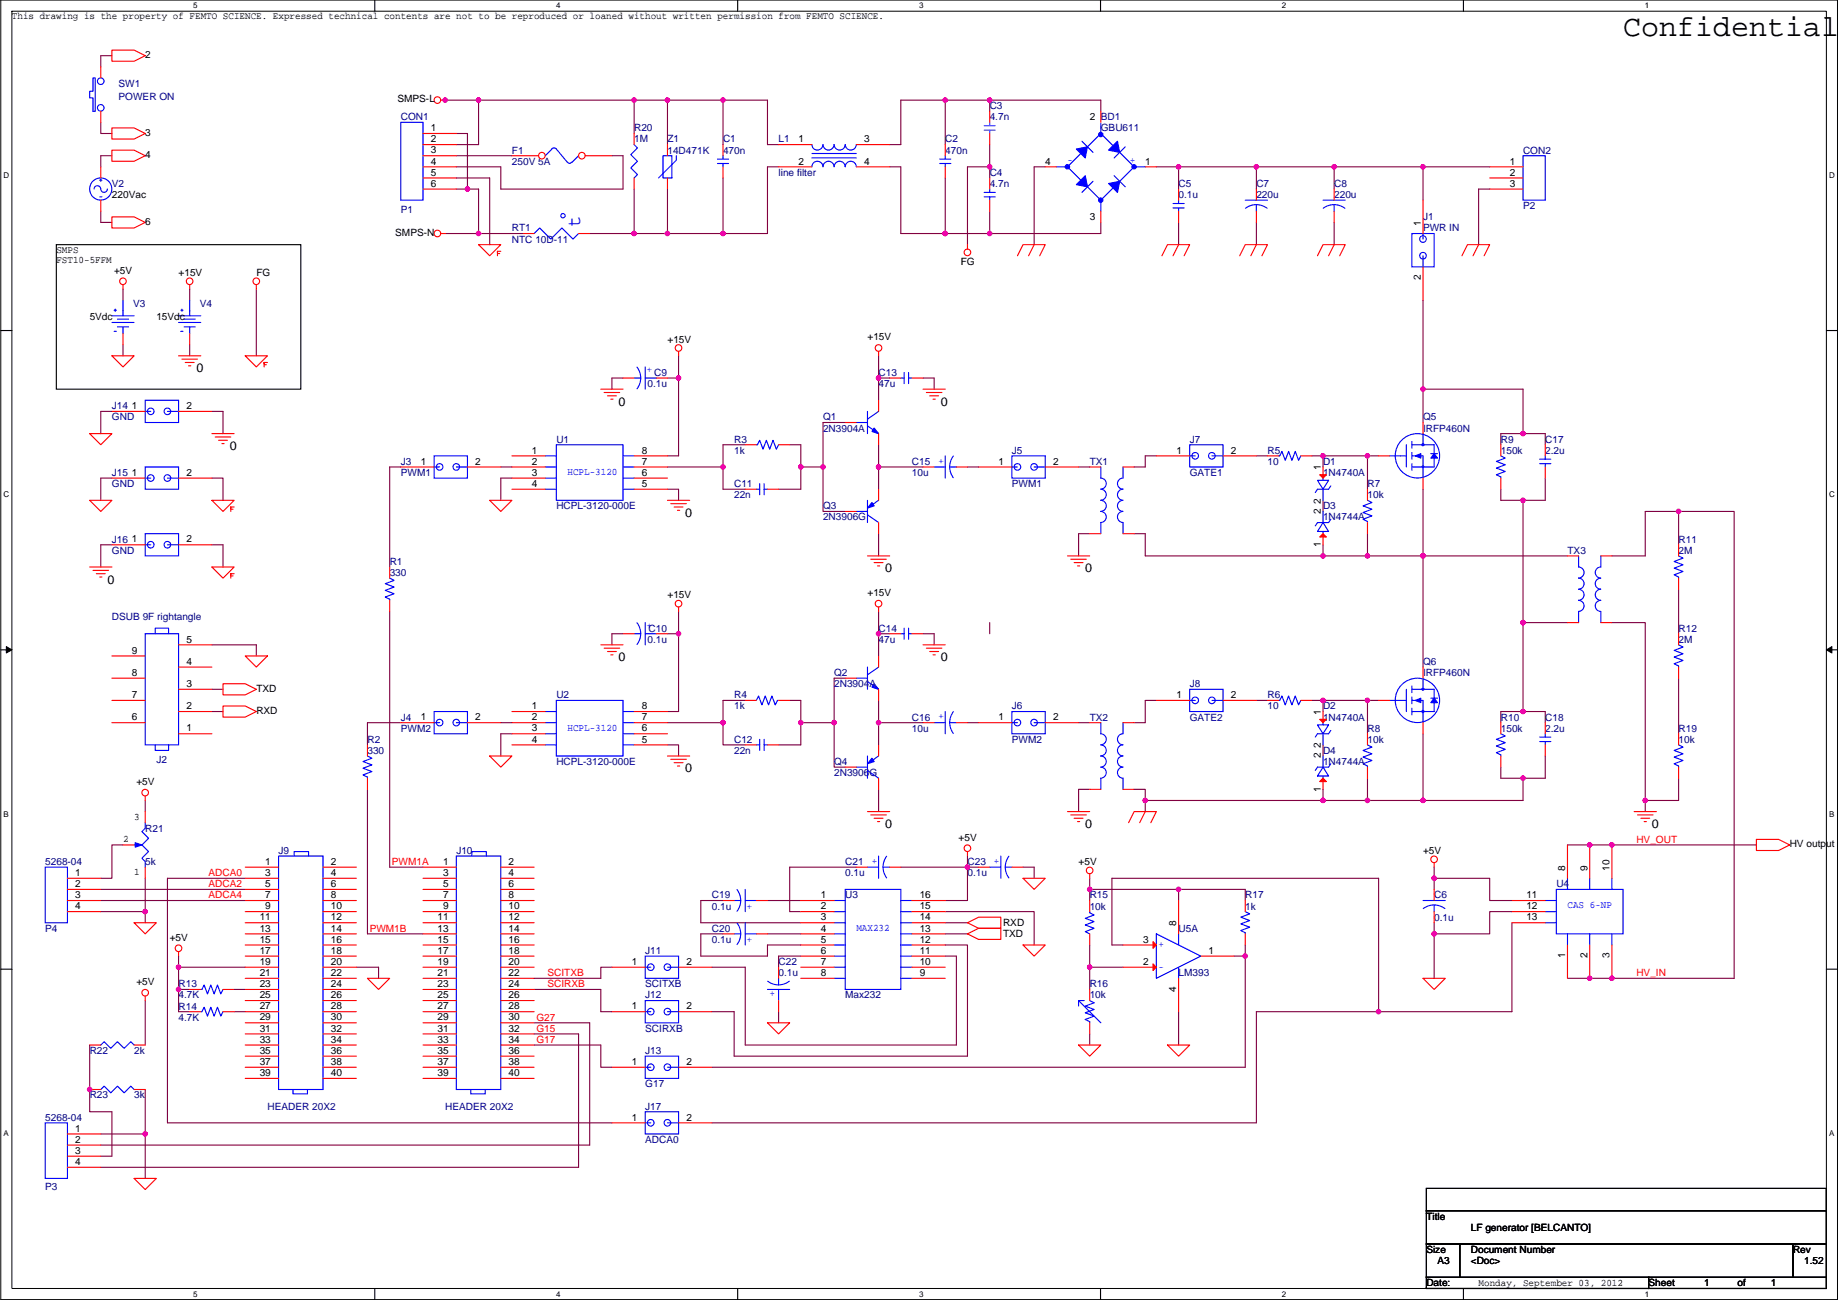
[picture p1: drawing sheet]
<svg xmlns="http://www.w3.org/2000/svg" width="420mm" height="297mm" viewBox="0 0 420 297" stroke-linecap="round" stroke-linejoin="round" font-family="sans-serif">
<defs><g id="words">
<text font-size="6.9" x="371" y="8.3">Confidential</text>
<text font-size="4.6" fill="#00f" x="132.6" y="51.8" transform="rotate(-90 132.6 51.8)">t</text>
<g font-size="2.8">
<text x="44.9" y="85.1">0</text>
<text x="141.4" y="92.7">0</text>
<text x="215.1" y="92.7">0</text>
<text x="52.5" y="102.8">0</text>
<text x="156.6" y="118.1">0</text>
<text x="202.4" y="130.8">0</text>
<text x="248.1" y="130.8">0</text>
<text x="24.6" y="133.3">0</text>
<text x="141.4" y="151.1">0</text>
<text x="215.1" y="151.1">0</text>
<text x="156.6" y="176.5">0</text>
<text x="202.4" y="189.2">0</text>
<text x="248.1" y="189.2">0</text>
<text x="377.6" y="189.2">0</text>
</g>
<g font-size="2.3">
<text x="2.7" y="4.4">This drawing is the property of FEMTO SCIENCE. Expressed technical contents are not to be reproduced or loaned without written permission from FEMTO SCIENCE.</text>
<text x="33.2" y="13.3">2</text>
<text x="90.9" y="23.4">SMPS-L</text>
<text x="98.5" y="30">1</text>
<text x="249.1" y="27.5">2 BD1</text>
<text x="33.2" y="31">3</text>
<text x="98.5" y="32.5">2</text>
<text x="98.5" y="35.1">3</text>
<text x="182.6" y="32.5">1</text>
<text x="197.5" y="32.5">3</text>
<text x="33.2" y="36.1">4</text>
<text x="98.5" y="37.6">4</text>
<text x="98.5" y="40.1">5</text>
<text x="182.6" y="37.6">2</text>
<text x="197.5" y="37.6">4</text>
<text x="238.9" y="37.6">4</text>
<text x="261.8" y="37.6">1</text>
<text x="345.1" y="37.6">1</text>
<text x="345.1" y="40.1">2</text>
<text x="25.6" y="45.3">220Vac</text>
<text x="98.5" y="42.7">6</text>
<text x="345.1" y="42.7">3</text>
<text x="33.2" y="51.4">6</text>
<text x="90.3" y="53.9">SMPS-N</text>
<text x="249.1" y="50.3">3</text>
<text x="324.8" y="51.6" transform="rotate(-90 324.8 51.6)">1</text>
<text x="12.9" y="57.7">SMPS</text>
<text x="12.9" y="60">FST10-5FFM</text>
<text x="26.1" y="62.5">+5V</text>
<text x="40.8" y="63">+15V</text>
<text x="58.6" y="63">FG</text>
<text x="219.6" y="60.5">FG</text>
<text x="324.8" y="64.1" transform="rotate(-90 324.8 64.1)">2</text>
<text x="20.5" y="73.2">5Vdc</text>
<text x="35.7" y="73.2">15Vdc</text>
<text x="198.3" y="77.8">+15V</text>
<text x="152.6" y="78.3">+15V</text>
<text x="30.2" y="93.5">1</text>
<text x="42.6" y="93.5">2</text>
<text x="96.2" y="106.2">1</text>
<text x="108.6" y="106.2">2</text>
<text x="121.6" y="103.6">1</text>
<text x="121.6" y="106.2">2</text>
<text x="146.7" y="106.2">7</text>
<text x="146.7" y="103.6">8</text>
<text x="228.3" y="106.2">1</text>
<text x="240.7" y="106.2">2</text>
<text x="268.9" y="103.6">1</text>
<text x="281.4" y="103.6">2</text>
<text x="301.9" y="107.5" transform="rotate(-90 301.9 107.5)">1</text>
<text x="30.2" y="108.7">1</text>
<text x="42.6" y="108.7">2</text>
<text x="121.6" y="108.7">3</text>
<text x="121.6" y="111.3">4</text>
<text x="146.7" y="111.3">5</text>
<text x="146.7" y="108.7">6</text>
<text x="301.9" y="117.4" transform="rotate(-90 301.9 117.4)">2</text>
<text x="301.9" y="115.1" transform="rotate(-90 301.9 115.1)">2</text>
<text x="30.2" y="124">1</text>
<text x="42.6" y="124">2</text>
<text x="301.9" y="125" transform="rotate(-90 301.9 125)">1</text>
<text x="152.6" y="136.7">+15V</text>
<text x="198.3" y="136.2">+15V</text>
<text x="30.2" y="149.4">9</text>
<text x="42.6" y="146.8">5</text>
<text x="30.2" y="154.4">8</text>
<text x="42.6" y="151.9">4</text>
<text x="30.2" y="159.5">7</text>
<text x="42.6" y="157">3</text>
<text x="58.6" y="158">TXD</text>
<text x="268.9" y="159.5">1</text>
<text x="281.4" y="159.5">2</text>
<text x="30.2" y="164.6">6</text>
<text x="42.6" y="167.1">1</text>
<text x="42.6" y="162.1">2</text>
<text x="58.6" y="163.1">RXD</text>
<text x="96.2" y="164.6">1</text>
<text x="108.6" y="164.6">2</text>
<text x="121.6" y="162.1">1</text>
<text x="121.6" y="164.6">2</text>
<text x="121.6" y="167.1">3</text>
<text x="146.7" y="167.1">6</text>
<text x="146.7" y="164.6">7</text>
<text x="146.7" y="162.1">8</text>
<text x="228.3" y="164.6">1</text>
<text x="240.7" y="164.6">2</text>
<text x="301.9" y="163.3" transform="rotate(-90 301.9 163.3)">1</text>
<text x="121.6" y="169.7">4</text>
<text x="146.7" y="169.7">5</text>
<text x="301.9" y="173.3" transform="rotate(-90 301.9 173.3)">2</text>
<text x="301.9" y="171" transform="rotate(-90 301.9 171)">2</text>
<text x="31.2" y="179.4">+5V</text>
<text x="301.9" y="180.9" transform="rotate(-90 301.9 180.9)">1</text>
<text x="30.7" y="187.3">3</text>
<text x="28.1" y="192.3">2</text>
<text x="60.6" y="197.6">1</text>
<text x="75.6" y="197.6">2</text>
<text x="101.3" y="197.6">1</text>
<text x="116.3" y="197.6">2</text>
<text x="219.1" y="192.1">+5V</text>
<text x="246.6" y="197.7">+5V</text>
<text x="325.3" y="195.1">+5V</text>
<text x="409.1" y="193.6">HV output</text>
<text x="17.2" y="200.2">1</text>
<text x="17.2" y="202.7">2</text>
<text x="30.7" y="200">1</text>
<text x="60.6" y="200.2">3</text>
<text x="60.6" y="202.7">5</text>
<text x="75.6" y="200.2">4</text>
<text x="75.6" y="202.7">6</text>
<text x="101.3" y="200.2">3</text>
<text x="101.3" y="202.7">5</text>
<text x="116.3" y="200.2">4</text>
<text x="116.3" y="202.7">6</text>
<text x="357.8" y="198.9" transform="rotate(-90 357.8 198.9)">8</text>
<text x="362.9" y="198.9" transform="rotate(-90 362.9 198.9)">9</text>
<text x="367.9" y="198.9" transform="rotate(-90 367.9 198.9)">10</text>
<text x="17.2" y="205.2">3</text>
<text x="17.2" y="207.8">4</text>
<text x="60.6" y="205.2">7</text>
<text x="60.6" y="207.8">9</text>
<text x="75.6" y="205.2">8</text>
<text x="75.6" y="207.8">10</text>
<text x="101.3" y="205.2">7</text>
<text x="101.3" y="207.8">9</text>
<text x="116.3" y="205.2">8</text>
<text x="116.3" y="207.8">10</text>
<text x="187.6" y="205.2">1</text>
<text x="187.6" y="207.8">2</text>
<text x="210.2" y="207.8">15</text>
<text x="210.2" y="205.2">16</text>
<text x="348.9" y="205.2">11</text>
<text x="348.9" y="207.8">12</text>
<text x="38.8" y="214.9">+5V</text>
<text x="59.4" y="210.3">11</text>
<text x="59.4" y="212.9">13</text>
<text x="59.4" y="215.4">15</text>
<text x="75.6" y="210.3">12</text>
<text x="75.6" y="212.9">14</text>
<text x="75.6" y="215.4">16</text>
<text x="100" y="210.3">11</text>
<text x="100" y="212.9">13</text>
<text x="100" y="215.4">15</text>
<text x="116.3" y="210.3">12</text>
<text x="116.3" y="212.9">14</text>
<text x="116.3" y="215.4">16</text>
<text x="187.6" y="210.3">3</text>
<text x="187.6" y="212.9">4</text>
<text x="187.6" y="215.4">5</text>
<text x="210.2" y="215.4">12</text>
<text x="210.2" y="212.9">13</text>
<text x="210.2" y="210.3">14</text>
<text x="229.3" y="211.6">RXD</text>
<text x="229.3" y="214.2">TXD</text>
<text x="261.3" y="215.4">3</text>
<text x="268.9" y="211.6" transform="rotate(-90 268.9 211.6)">8</text>
<text x="348.9" y="210.3">13</text>
<text x="59.4" y="217.9">17</text>
<text x="59.4" y="220.5">19</text>
<text x="75.6" y="217.9">18</text>
<text x="75.6" y="220.5">20</text>
<text x="100" y="217.9">17</text>
<text x="100" y="220.5">19</text>
<text x="116.3" y="217.9">18</text>
<text x="116.3" y="220.5">20</text>
<text x="144.5" y="220.5">1</text>
<text x="156.9" y="220.5">2</text>
<text x="187.6" y="217.9">6</text>
<text x="187.6" y="220.5">7</text>
<text x="210.2" y="220.5">10</text>
<text x="210.2" y="217.9">11</text>
<text x="261.3" y="220.5">2</text>
<text x="276.3" y="217.9">1</text>
<text x="357.8" y="219" transform="rotate(-90 357.8 219)">1</text>
<text x="362.9" y="219" transform="rotate(-90 362.9 219)">2</text>
<text x="367.9" y="219" transform="rotate(-90 367.9 219)">3</text>
<text x="31.2" y="225.1">+5V</text>
<text x="59.4" y="223">21</text>
<text x="59.4" y="225.6">23</text>
<text x="75.6" y="223">22</text>
<text x="75.6" y="225.6">24</text>
<text x="100" y="223">21</text>
<text x="100" y="225.6">23</text>
<text x="116.3" y="223">22</text>
<text x="116.3" y="225.6">24</text>
<text x="187.6" y="223">8</text>
<text x="210.2" y="223">9</text>
<text x="268.9" y="226.6" transform="rotate(-90 268.9 226.6)">4</text>
<text x="59.4" y="228.1">25</text>
<text x="59.4" y="230.6">27</text>
<text x="59.4" y="233.2">29</text>
<text x="75.6" y="228.1">26</text>
<text x="75.6" y="230.6">28</text>
<text x="75.6" y="233.2">30</text>
<text x="100" y="228.1">25</text>
<text x="100" y="230.6">27</text>
<text x="100" y="233.2">29</text>
<text x="116.3" y="228.1">26</text>
<text x="116.3" y="230.6">28</text>
<text x="116.3" y="233.2">30</text>
<text x="144.5" y="230.6">1</text>
<text x="156.9" y="230.6">2</text>
<text x="59.4" y="235.7">31</text>
<text x="59.4" y="238.3">33</text>
<text x="75.6" y="235.7">32</text>
<text x="75.6" y="238.3">34</text>
<text x="100" y="235.7">31</text>
<text x="100" y="238.3">33</text>
<text x="116.3" y="235.7">32</text>
<text x="116.3" y="238.3">34</text>
<text x="59.4" y="240.8">35</text>
<text x="59.4" y="243.3">37</text>
<text x="59.4" y="245.9">39</text>
<text x="75.6" y="240.8">36</text>
<text x="75.6" y="243.3">38</text>
<text x="75.6" y="245.9">40</text>
<text x="100" y="240.8">35</text>
<text x="100" y="243.3">37</text>
<text x="100" y="245.9">39</text>
<text x="116.3" y="240.8">36</text>
<text x="116.3" y="243.3">38</text>
<text x="116.3" y="245.9">40</text>
<text x="144.5" y="243.3">1</text>
<text x="156.9" y="243.3">2</text>
<text x="144.5" y="256">1</text>
<text x="156.9" y="256">2</text>
<text x="17.2" y="258.6">1</text>
<text x="17.2" y="261.1">2</text>
<text x="17.2" y="263.7">3</text>
<text x="17.2" y="266.2">4</text>
<text x="326.1" y="278.7">Title</text>
<text x="336.2" y="281.2">LF generator [BELCANTO]</text>
<text x="326.1" y="286.3">Size</text>
<text x="336.2" y="286.3">Document Number</text>
<text x="409.9" y="286.3">Rev</text>
<text x="326.1" y="293.9">Date:</text>
<text x="328.6" y="288.8">A3</text>
<text x="336.2" y="288.8">&lt;Doc&gt;</text>
<text x="338" y="293.9">Monday, September 03, 2012</text>
<text x="376.9" y="293.9">Sheet</text>
<text x="389.6" y="293.9">1</text>
<text x="397.2" y="293.9">of</text>
<text x="404.8" y="293.9">1</text>
<text x="412.4" y="288.8">1.52</text>
</g>
<g font-size="2.3" fill="#000080">
<text x="27.1" y="19.9">SW1</text>
<text x="27.1" y="22.9">POWER ON</text>
<text x="91.6" y="27.5">CON1</text>
<text x="226.2" y="24.9">C3</text>
<text x="226.2" y="27.5">4.7n</text>
<text x="117" y="35.1">F1</text>
<text x="145" y="30">R20</text>
<text x="145" y="32.6">1M</text>
<text x="152.6" y="32.6">Z1</text>
<text x="152.6" y="35.1">14D471K</text>
<text x="165.3" y="32.6">C1</text>
<text x="165.3" y="35.1">470n</text>
<text x="178" y="32.6">L1</text>
<text x="216.1" y="32.6">C2</text>
<text x="216.1" y="35.1">470n</text>
<text x="251.6" y="30">GBU611</text>
<text x="348.2" y="35.1">CON2</text>
<text x="117" y="37.6">250V 5A</text>
<text x="178" y="40.2">line filter</text>
<text x="226.2" y="40.2">C4</text>
<text x="25.6" y="42.7">V2</text>
<text x="226.2" y="42.7">4.7n</text>
<text x="269.4" y="42.7">C5</text>
<text x="269.4" y="45.3">0.1u</text>
<text x="287.2" y="42.7">C7</text>
<text x="287.2" y="45.3">220u</text>
<text x="305" y="42.7">C8</text>
<text x="305" y="45.3">220u</text>
<text x="348.2" y="47.8">P2</text>
<text x="91.6" y="48.6">P1</text>
<text x="117" y="52.9">RT1</text>
<text x="325.3" y="50.3">J1</text>
<text x="325.3" y="52.9">PWR IN</text>
<text x="117" y="55.4">NTC 10D-11</text>
<text x="30.4" y="70.1">V3</text>
<text x="45.6" y="70.1">V4</text>
<text x="148" y="88.4">0.1u</text>
<text x="149.5" y="85.9">C9</text>
<text x="200.8" y="85.9">C13</text>
<text x="200.8" y="88.4">47u</text>
<text x="25.6" y="93.5">J14</text>
<text x="25.6" y="96.1">GND</text>
<text x="127.2" y="101.1">U1</text>
<text x="167.8" y="101.1">R3</text>
<text x="188.1" y="96.1">Q1</text>
<text x="188.1" y="98.6">2N3904A</text>
<text x="272" y="101.1">J7</text>
<text x="325.3" y="96.1">Q5</text>
<text x="325.3" y="98.6">IRFP460N</text>
<text x="343.1" y="101.1">R9</text>
<text x="353.2" y="101.1">C17</text>
<text x="91.6" y="106.2">J3</text>
<text x="167.8" y="103.7">1k</text>
<text x="208.5" y="106.2">C15</text>
<text x="231.3" y="103.7">J5</text>
<text x="249.1" y="106.2">TX1</text>
<text x="289.7" y="103.7">R5</text>
<text x="289.7" y="106.2">10</text>
<text x="302.4" y="106.2">D1</text>
<text x="343.1" y="103.7">150k</text>
<text x="353.2" y="103.7">2.2u</text>
<text x="25.6" y="108.8">J15</text>
<text x="25.6" y="111.3">GND</text>
<text x="91.6" y="108.8">PWM1</text>
<text x="167.8" y="111.3">C11</text>
<text x="167.8" y="113.8">22n</text>
<text x="208.5" y="108.8">10u</text>
<text x="231.3" y="111.3">PWM1</text>
<text x="272" y="108.8">GATE1</text>
<text x="302.4" y="108.8">1N4740A</text>
<text x="312.6" y="111.3">R7</text>
<text x="312.6" y="113.8">10k</text>
<text x="127.2" y="116.4">HCPL-3120-000E</text>
<text x="188.1" y="116.4">Q3</text>
<text x="188.1" y="118.9">2N3906G</text>
<text x="302.4" y="116.4">D3</text>
<text x="302.4" y="118.9">1N4744A</text>
<text x="25.6" y="124">J16</text>
<text x="383.7" y="124">R11</text>
<text x="25.6" y="126.5">GND</text>
<text x="89.1" y="129.1">R1</text>
<text x="89.1" y="131.6">330</text>
<text x="358.3" y="126.5">TX3</text>
<text x="383.7" y="126.5">2M</text>
<text x="25.6" y="141.8">DSUB 9F rightangle</text>
<text x="148" y="146.9">0.1u</text>
<text x="148.3" y="144.3">C10</text>
<text x="200.8" y="144.3">C14</text>
<text x="200.8" y="146.9">47u</text>
<text x="383.7" y="144.3">R12</text>
<text x="383.7" y="146.9">2M</text>
<text x="190.7" y="154.5">Q2</text>
<text x="325.3" y="151.9">Q6</text>
<text x="325.3" y="154.5">IRFP460N</text>
<text x="127.2" y="159.6">U2</text>
<text x="167.8" y="159.6">R4</text>
<text x="190.7" y="157">2N3904A</text>
<text x="272" y="157">J8</text>
<text x="289.7" y="159.6">R6</text>
<text x="91.6" y="164.6">J4</text>
<text x="91.6" y="167.2">PWM2</text>
<text x="167.8" y="162.1">1k</text>
<text x="208.5" y="164.6">C16</text>
<text x="208.5" y="167.2">10u</text>
<text x="231.3" y="162.1">J6</text>
<text x="249.1" y="164.6">TX2</text>
<text x="272" y="164.6">GATE2</text>
<text x="289.7" y="162.1">10</text>
<text x="302.4" y="162.1">D2</text>
<text x="302.4" y="164.6">1N4740A</text>
<text x="312.6" y="167.2">R8</text>
<text x="343.1" y="164.6">R10</text>
<text x="343.1" y="167.2">150k</text>
<text x="353.2" y="164.6">C18</text>
<text x="353.2" y="167.2">2.2u</text>
<text x="383.7" y="167.2">R19</text>
<text x="84" y="169.7">R2</text>
<text x="84" y="172.3">330</text>
<text x="167.8" y="169.7">C12</text>
<text x="167.8" y="172.3">22n</text>
<text x="231.3" y="169.7">PWM2</text>
<text x="302.4" y="172.3">D4</text>
<text x="312.6" y="169.7">10k</text>
<text x="383.7" y="169.7">10k</text>
<text x="35.7" y="174.3">J2</text>
<text x="127.2" y="174.8">HCPL-3120-000E</text>
<text x="190.7" y="174.8">Q4</text>
<text x="190.7" y="177.3">2N3906G</text>
<text x="302.4" y="174.8">1N4744A</text>
<text x="33.2" y="190">R21</text>
<text x="10.3" y="197.7">5268-04</text>
<text x="33.2" y="197.7">5k</text>
<text x="63.7" y="195.1">J9</text>
<text x="104.3" y="195.1">J10</text>
<text x="193.2" y="197.7">C21</text>
<text x="221.2" y="197.7">C23</text>
<text x="193.2" y="200.2">0.1u</text>
<text x="221.2" y="200.2">0.1u</text>
<text x="355.8" y="202.7">U4</text>
<text x="162.7" y="205.3">C19</text>
<text x="162.7" y="207.8">0.1u</text>
<text x="193.2" y="205.3">U3</text>
<text x="249.1" y="205.3">R15</text>
<text x="249.1" y="207.8">10k</text>
<text x="284.7" y="205.3">R17</text>
<text x="284.7" y="207.8">1k</text>
<text x="327.8" y="205.3">C6</text>
<text x="10.3" y="212.9">P4</text>
<text x="162.7" y="212.9">C20</text>
<text x="162.7" y="215.4">0.1u</text>
<text x="269.4" y="212.9">U5A</text>
<text x="327.8" y="210.4">0.1u</text>
<text x="147.5" y="218">J11</text>
<text x="178" y="220.5">C22</text>
<text x="40.8" y="225.6">R13</text>
<text x="147.5" y="225.6">SCITXB</text>
<text x="178" y="223.1">0.1u</text>
<text x="249.1" y="225.6">R16</text>
<text x="269.4" y="223.1">LM393</text>
<text x="40.8" y="230.7">R14</text>
<text x="40.8" y="233.2">4.7K</text>
<text x="40.8" y="228.1">4.7K</text>
<text x="147.5" y="228.1">J12</text>
<text x="193.2" y="228.1">Max232</text>
<text x="249.1" y="228.1">10k</text>
<text x="147.5" y="235.8">SCIRXB</text>
<text x="20.5" y="240.8">R22</text>
<text x="30.7" y="240.8">2k</text>
<text x="147.5" y="240.8">J13</text>
<text x="20.5" y="251">R23</text>
<text x="30.7" y="251">3k</text>
<text x="147.5" y="248.5">G17</text>
<text x="10.3" y="256.1">5268-04</text>
<text x="61.1" y="253.5">HEADER 20X2</text>
<text x="101.8" y="253.5">HEADER 20X2</text>
<text x="147.5" y="253.5">J17</text>
<text x="147.5" y="261.2">ADCA0</text>
<text x="10.3" y="271.8">P3</text>
</g>
<g font-size="2.3" fill="#00f">
<text x="244" y="37.1">-</text>
<text x="258.2" y="37.1">+</text>
<text x="147.8" y="83.8" transform="rotate(90 147.8 83.8)">+</text>
<text x="215.7" y="105.9" transform="rotate(-90 215.7 105.9)">+</text>
<text x="129.7" y="108.5">HCPL-3120</text>
<text x="147.8" y="142.3" transform="rotate(90 147.8 142.3)">+</text>
<text x="129.7" y="166.9">HCPL-3120</text>
<text x="215.7" y="164.4" transform="rotate(-90 215.7 164.4)">+</text>
<text x="200.5" y="197.4" transform="rotate(-90 200.5 197.4)">+</text>
<text x="228.4" y="197.4" transform="rotate(-90 228.4 197.4)">+</text>
<text x="170.7" y="206.5" transform="rotate(90 170.7 206.5)">+</text>
<text x="358.3" y="207.6">CAS 6-NP</text>
<text x="170.7" y="214.1" transform="rotate(90 170.7 214.1)">+</text>
<text x="195.8" y="212.7">MAX232</text>
<text x="264.8" y="221.6">-</text>
<text x="264.8" y="216.5">+</text>
<text x="177.2" y="226.5" transform="rotate(180 177.2 226.5)">+</text>
</g>
<g font-size="2.3" fill="#f00">
<text x="89.6" y="197.6">PWM1A</text>
<text x="374.1" y="192.6">HV_OUT</text>
<text x="47.7" y="202.7">ADCA2</text>
<text x="47.7" y="200.2">ADCA0</text>
<text x="47.7" y="205.3">ADCA4</text>
<text x="84.5" y="212.9">PWM1B</text>
<text x="125.1" y="225.6">SCIRXB</text>
<text x="125.1" y="223">SCITXB</text>
<text x="374.1" y="223">HV_IN</text>
<text x="122.6" y="233.2">G27</text>
<text x="122.6" y="238.3">G17</text>
<text x="122.6" y="235.7">G15</text>
</g>
<g font-size="1.8">
<text x="44.2" y="1.9">5</text>
<text x="127.1" y="1.9">4</text>
<text x="210.1" y="1.9">3</text>
<text x="293" y="1.9">2</text>
<text x="376" y="1.9">1</text>
<text x=".8" y="40.7">D</text>
<text x="418.1" y="40.7">D</text>
<text x=".8" y="113.6">C</text>
<text x="418.1" y="113.6">C</text>
<text x=".8" y="186.6">B</text>
<text x="418.1" y="186.6">B</text>
<text x=".8" y="259.5">A</text>
<text x="418.1" y="259.5">A</text>
<text x="44.2" y="296.3">5</text>
<text x="127.1" y="296.3">4</text>
<text x="210.1" y="296.3">3</text>
<text x="293" y="296.3">2</text>
<text x="376" y="296.3">1</text>
</g>
</g></defs>
<path d="M.2 0h419.8v296.9h-419.8zM2.7 2.6h414.8v291.8h-414.8z" fill="none" stroke="#000" stroke-width=".23"/>
<g fill="#fff">
<path d="M44.2 .3h1v2h-1z"/>
<path d="M44.2 294.7h1v2h-1z"/>
</g>
<path d="M85.7 0v2.6M85.7 294.4v2.5" fill="none" stroke="#000" stroke-width=".25"/>
<g fill="#fff">
<path d="M127.1 .3h1v2h-1z"/>
<path d="M127.1 294.7h1v2h-1z"/>
</g>
<path d="M168.6 0v2.6M168.6 294.4v2.5" fill="none" stroke="#000" stroke-width=".25"/>
<g fill="#fff">
<path d="M210.1 .3h1v2h-1z"/>
<path d="M210.1 294.7h1v2h-1z"/>
</g>
<path d="M251.6 0v2.6M251.6 294.4v2.5" fill="none" stroke="#000" stroke-width=".25"/>
<g fill="#fff">
<path d="M293 .3h1v2h-1z"/>
<path d="M293 294.7h1v2h-1z"/>
</g>
<path d="M334.5 0v2.6M334.5 294.4v2.5" fill="none" stroke="#000" stroke-width=".25"/>
<g fill="#fff">
<path d="M376 .3h1v2h-1z"/>
<path d="M376 294.7h1v2h-1z"/>
<path d="M.8 39h1.3v2.1h-1.3z"/>
<path d="M418.1 39h1.3v2.1h-1.3z"/>
<path d="M.8 112h1.3v2h-1.3z"/>
<path d="M418.1 112h1.3v2h-1.3z"/>
</g>
<path d="M.2 75.5h2.5M417.5 75.5h2.5" fill="none" stroke="#000" stroke-width=".25"/>
<g fill="#fff">
<path d="M.8 185h1.2v2h-1.2z"/>
<path d="M418.1 185h1.2v2h-1.2z"/>
</g>
<path d="M.2 148.5h2.5M417.5 148.5h2.5" fill="none" stroke="#000" stroke-width=".25"/>
<path d="M1.4 147.7l1.3 .8-1.3 .7zM417.5 148.5l1.3-.8v1.5z" fill="#000" stroke="#000" stroke-width=".23"/>
<g fill="#fff">
<path d="M.8 257.9h1.2v2h-1.2z"/>
<path d="M418.1 257.9h1.2v2h-1.2z"/>
</g>
<path d="M12.9 55.9h55.9v33h-55.9zM.2 221.4h2.5M417.5 221.4h2.5M326.1 271.5h91.4v5.1h-91.4zM326.1 276.6h91.4v7.6h-91.4zM326.1 291.9h50.8v2.5h-50.8zM326.1 284.2h7.6v7.7h-7.6zM333.7 284.2h76.2v7.7h-76.2zM376.9 291.9h40.6v2.5h-40.6zM409.9 284.2h7.6v7.7h-7.6z" fill="none" stroke="#000" stroke-width=".25"/>
<g fill="none" stroke="#800040" stroke-width=".25">
<path d="M25.6 12.7h-2.6v2.6M23 28v2.5h2.6M25.6 35.6h-2.6v2.5M101.8 22.9h7.6M104.3 35.6h12.7M104.3 30.5h2.6v12.7M109.4 22.9v10.1h-5.1M109.4 22.9h35.6M139.9 35.6h2.5v7.6h-27.9v-5.1h-10.2M145 22.9v7.6M145 22.9h7.6M152.6 22.9v10.1"/>
<path d="M152.6 22.9h12.7M165.3 22.9h10.1v10.1h2.6M165.3 22.9v10.1M178 38.1h-2.6v15.3h-10.1M203.4 38.1h2.5v15.3h10.2M216.1 22.9v10.1M216.1 22.9h10.1M216.1 22.9h-10.2v10.1h-2.5M226.2 38.1h-5v17.8M226.2 33v5.1M226.2 22.9v2.5M226.2 22.9h25.4v2.5"/>
<path d="M226.2 38.1v2.6M238.9 38.1h-2.5v17.8M264.3 38.1h5.1v5.1M269.4 38.1h17.8M287.2 38.1v5.1M287.2 38.1h17.8v5.1M305 38.1h20.3v7.6M325.3 38.1h15.2M23 48.3v2.5h2.6M101.8 53.4h7.6M104.3 40.7h7.6v15.2M104.3 43.2h2.6"/>
<path d="M106.9 43.2h2.5v10.2M109.4 53.4h10.2M134.8 53.4h10.2M145 43.2v10.2M145 53.4h7.6M152.6 43.2v10.2M152.6 53.4h12.7M165.3 40.7v12.7M216.1 53.4h10.1M216.1 40.7v12.7M226.2 48.3v5.1M251.6 50.8v2.6h-25.4"/>
<path d="M269.4 50.8v5.1M287.2 50.8v5.1M305 50.8v5.1M340.5 43.2h-2.5v12.7M28.1 66.1v2.5M28.1 78.8v2.5M43.4 78.8v2.5M43.4 66.1v2.5M58.6 66.1v15.2M325.3 68.6v20.3M25.6 94h-2.6v5.1M48.4 94h2.6v5.1"/>
<path d="M142.4 86.4h-2.5v2.5M152.6 86.4h2.5M155.1 81.3v5.1M155.1 86.4v17.8h-2.5M193.2 96.5h-5.1v10.2M200.8 81.3v5.1M200.8 86.4h2.6M200.8 86.4v5.1M211 86.4h2.5v2.5M325.3 88.9h22.9v10.2M325.3 88.9v7.6M348.2 99.1h5v2.5"/>
<path d="M348.2 99.1h-5.1v2.5M25.6 109.2h-2.6v5.1M48.4 109.2h2.6v5.1M91.6 106.7h-2.5v22.9M114.5 106.7h2.5M117 109.2h-2.5v5.1M152.6 111.8h2.5v2.5M152.6 106.7h12.7M165.3 106.7v5.1h5.1M170.4 101.6h-5.1v5.1M180.5 101.6h2.6v5.1M183.1 106.7v5.1h-5.1"/>
<path d="M183.1 106.7h5M188.1 106.7v10.2h5.1M200.8 106.7h10.2M200.8 106.7v5.1M200.8 101.6v5.1M221.2 106.7h2.5M246.6 106.7h2.5M264.3 104.2h-2.5v2.5h-2.5M287.2 104.2h2.5M299.9 104.2h2.5M302.4 104.2h10.2M302.4 114.3v2.6"/>
<path d="M302.4 104.2v2.5M312.6 104.2v7.6M312.6 104.2h2.5M325.3 111.8v15.2M343.1 111.8v2.5h5.1M348.2 114.3v28h10.1M353.2 109.2v5.1h-5M383.7 116.9h12.7v106.6h-38.1M25.6 124.5h-2.6v5.1M48.4 124.5h2.6v5.1M89.1 139.7v58.4h7.6M155.1 139.7v5.1"/>
<path d="M200.8 121.9v5.1M200.8 139.7v5.1h2.6M249.1 121.9h-2.5v5.1M259.3 121.9h2.5v5.1h40.6M302.4 127h10.2M302.4 124.5v2.5M312.6 121.9v5.1M312.6 127h12.7M325.3 127v25.4M325.3 127h33M383.7 124.5v-7.6h-7.6v10.1h-7.6M383.7 134.6v10.2"/>
<path d="M48.4 157.5h2.6M48.4 147.3h10.2v2.6M142.4 144.8h-2.5v2.5M152.6 144.8h2.5M155.1 144.8v17.8h-2.5M193.2 155h-2.5v10.1M200.8 144.8v5.1M211 144.8h2.5v2.5M226.2 142.3v2.5M348.2 142.3v20.3M368.5 142.3h7.6v40.6M383.7 155v12.7"/>
<path d="M48.4 162.6h2.6M91.6 165.1h-7.6v5.1M114.5 165.1h2.5M117 167.7h-2.5v5M152.6 170.2h2.5v2.5M152.6 165.1h12.7M165.3 165.1v5.1h5.1M170.4 160h-5.1v5.1M180.5 160h2.6v5.1M183.1 165.1v5.1h-5.1M183.1 165.1h7.6M190.7 165.1v10.2h2.5"/>
<path d="M200.8 160v5.1h10.2M200.8 165.1v5.1M221.2 165.1h2.5M246.6 165.1h2.5M264.3 160h-2.5v5.1h-2.5M287.2 160h2.5M299.9 160h2.5v2.6M302.4 160h10.2v7.7M302.4 170.2v2.5M312.6 177.8v5.1M312.6 160h2.5M325.3 167.7v15.2"/>
<path d="M343.1 175.3v2.5h5.1v5.1h-22.9M348.2 162.6h5v2.5M348.2 162.6h-5.1v2.5M353.2 172.7v5.1h-5M383.7 177.8v5.1h-7.6M28.1 193.1h-2.5v7.6h-2.6M33.2 182.9v2.5M84 180.4v33h12.7M195.8 198.1h-15.3v10.2h2.6M200.8 180.4v5M205.9 198.1h15.3M221.2 198.1v7.7h-5.1"/>
<path d="M221.2 198.1h2.5M221.2 195.6v2.5M233.9 198.1h2.5v2.6M249.1 180.4h-2.5v5M259.3 180.4h2.5v2.5M261.8 182.9v2.5M261.8 182.9h40.6M302.4 182.9h10.2M302.4 180.4v2.5M312.6 182.9h12.7M327.8 198.1v2.6M358.3 193.1h43.2"/>
<path d="M376.1 182.9v2.5M23 208.3h10.2M23 205.8h33.1M23 203.2h33.1M33.2 208.3v2.5M33.2 200.7v7.6M40.8 218.5v2.5M56.1 200.7h-17.8v55.9h101.6M165.3 213.4h-5.1v5.1h15.2v-2.6h7.7M165.3 205.8h-5.1v5h22.9M175.4 213.4h7.7M175.4 205.8h7.7"/>
<path d="M183.1 218.5h-5.1v2.5M216.1 208.3h20.3v7.6M216.1 218.5h2.5v20.3h-48.2v-17.8h-7.7M216.1 215.9h5.1v25.4h-53.4v-10.1h-5.1M216.1 210.8h5.1M216.1 213.4h5.1M249.1 203.2h20.3M249.1 203.2v2.6M249.1 200.7v2.5M249.1 215.9v5.1M256.7 215.9h-2.5v-15.2h60.9v30.5M269.4 203.2h15.3v2.6"/>
<path d="M269.4 203.2v2.6M282.1 218.5h2.6M284.7 218.5v25.4h-122M284.7 215.9v2.6M327.8 213.4v10.1M327.8 210.8v2.6M327.8 200.7v2.5M327.8 200.7h12.7v5.1h5.1M345.6 208.3h-5.1v5.1h-12.7M345.6 210.8v20.4h-30.5M20.5 238.8v15.2h5.1v10.2h-2.6M33.2 228.6v10.2"/>
<path d="M40.8 221v5.1M40.8 226.1h2.6M40.8 221h15.3M40.8 226.1v5.1h2.6M53.5 226.1h2.6M53.5 231.2h2.6M81.5 221h5v2.5M122.1 238.8h15.2v5.1h2.6M122.1 226.1h15.2v5.1h2.6M122.1 236.2h10.2v30.5h-109.3M122.1 233.7h12.7v27.9h-111.8M139.9 221h-2.6v2.5h-15.2"/>
<path d="M178 231.2v2.5M249.1 236.2v2.6M249.1 221h7.6M249.1 221v5.1M269.4 231.2v7.6M315.1 231.2h-27.9v25.4h-124.5M23 259.1h10.2M33.2 259.1v10.2M33.2 248.9v10.2"/>
</g>
<g fill="#f0f" stroke="#f0f" stroke-width=".25">
<circle cx="315.1" cy="231.1" r=".5"/>
<circle cx="155.1" cy="86.4" r=".5"/>
<circle cx="269.4" cy="203.2" r=".5"/>
<circle cx="284.6" cy="218.4" r=".5"/>
<circle cx="155.1" cy="144.8" r=".5"/>
<circle cx="249.1" cy="203.2" r=".5"/>
<circle cx="152.6" cy="53.3" r=".5"/>
<circle cx="144.9" cy="53.3" r=".5"/>
<circle cx="152.6" cy="22.9" r=".5"/>
<circle cx="144.9" cy="22.9" r=".5"/>
<circle cx="165.3" cy="22.9" r=".5"/>
<circle cx="165.3" cy="53.3" r=".5"/>
<circle cx="226.2" cy="53.3" r=".5"/>
<circle cx="226.2" cy="22.9" r=".5"/>
<circle cx="368.5" cy="193" r=".5"/>
<circle cx="363.4" cy="193" r=".5"/>
<circle cx="226.2" cy="38.1" r=".5"/>
<circle cx="368.5" cy="223.5" r=".5"/>
<circle cx="363.4" cy="223.5" r=".5"/>
<circle cx="216.1" cy="22.9" r=".5"/>
<circle cx="216.1" cy="53.3" r=".5"/>
<circle cx="109.4" cy="22.9" r=".5"/>
<circle cx="106.8" cy="43.2" r=".5"/>
<circle cx="109.4" cy="53.3" r=".5"/>
<circle cx="327.8" cy="200.7" r=".5"/>
<circle cx="327.8" cy="213.4" r=".5"/>
<circle cx="348.1" cy="99.1" r=".5"/>
<circle cx="325.3" cy="88.9" r=".5"/>
<circle cx="325.3" cy="127" r=".5"/>
<circle cx="348.1" cy="162.6" r=".5"/>
<circle cx="348.1" cy="142.2" r=".5"/>
<circle cx="312.6" cy="127" r=".5"/>
<circle cx="312.6" cy="160" r=".5"/>
<circle cx="325.3" cy="182.9" r=".5"/>
<circle cx="312.6" cy="182.9" r=".5"/>
<circle cx="312.6" cy="104.1" r=".5"/>
<circle cx="302.4" cy="127" r=".5"/>
<circle cx="302.4" cy="104.1" r=".5"/>
<circle cx="287.2" cy="38.1" r=".5"/>
<circle cx="261.8" cy="182.9" r=".5"/>
<circle cx="302.4" cy="160" r=".5"/>
<circle cx="302.4" cy="182.9" r=".5"/>
<circle cx="305" cy="38.1" r=".5"/>
<circle cx="348.1" cy="177.8" r=".5"/>
<circle cx="348.1" cy="114.3" r=".5"/>
<circle cx="269.4" cy="38.1" r=".5"/>
<circle cx="33.2" cy="208.3" r=".5"/>
<circle cx="249.1" cy="221" r=".5"/>
<circle cx="325.3" cy="38.1" r=".5"/>
<circle cx="183" cy="106.7" r=".5"/>
<circle cx="200.8" cy="106.7" r=".5"/>
<circle cx="200.8" cy="86.4" r=".5"/>
<circle cx="165.3" cy="106.7" r=".5"/>
<circle cx="40.8" cy="226.1" r=".5"/>
<circle cx="40.8" cy="221" r=".5"/>
<circle cx="183" cy="165.1" r=".5"/>
<circle cx="190.7" cy="165.1" r=".5"/>
<circle cx="165.3" cy="165.1" r=".5"/>
<circle cx="200.8" cy="144.8" r=".5"/>
<circle cx="221.1" cy="198.1" r=".5"/>
<circle cx="383.7" cy="116.8" r=".5"/>
<circle cx="376.1" cy="182.9" r=".5"/>
<circle cx="101.8" cy="22.9" r=".5"/>
<circle cx="188.1" cy="106.7" r=".5"/>
<circle cx="200.8" cy="165.1" r=".5"/>
<circle cx="33.2" cy="259.1" r=".5"/>
<circle cx="20.5" cy="248.9" r=".5"/>
</g>
<g fill="none" stroke="#f00" stroke-width=".25">
<path d="M23 15.3v2.5M25.6 11.5h5.1l2.5 1.2-2.5 1.3h-5.1zM23 25.4v2.6M23 38.1v2.6M25.6 29.2h5.1l2.5 1.3-2.5 1.3h-5.1zM25.6 34.3h5.1l2.5 1.3-2.5 1.3h-5.1zM96.7 30.5h7.6M96.7 33h7.6M96.7 35.6h7.6M96.7 38.1h7.6M100.8 22.9h1M145 30.5v2.5"/>
<path d="M152.6 33v2.6M178 33h7.6M178 38.1h7.6M195.8 33h7.6M195.8 38.1h7.6M238.9 38.1h2.6M251.6 25.4v2.6M261.8 38.1h2.5M340.5 38.1h7.7M23 45.7v2.6M25.6 49.6h5.1l2.5 1.2-2.5 1.3h-5.1zM96.7 40.7h7.6"/>
<path d="M96.7 43.2h7.6M100.8 53.4h1M109.4 55.9h5.1l-2.6 2.5zM113.7 57.4h.8M113.7 57.7v-.3v1M113.7 57.9h.5M119.6 53.4h2.5M132.3 53.4h2.5M145 40.7v2.5M152.6 40.7v2.5M221.2 55.9v1M226.2 45.7v2.6"/>
<path d="M226.2 40.7v2.5M232.6 58.4l1.3-2.5h5l-1.2 2.5M236.4 55.9l-1.3 2.5M251.6 48.3v2.5M265.6 58.4l1.3-2.5h5.1l-1.3 2.5M269.4 48.3v2.5M269.4 43.2v2.5M269.4 55.9l-1.3 2.5M283.4 58.4l1.3-2.5h5l-1.2 2.5M287.2 43.2v2.5M287.2 48.3v2.5M287.2 55.9l-1.3 2.5"/>
<path d="M301.2 58.4l1.2-2.5h5.1l-1.3 2.5M305 43.2v2.5M305 48.3v2.5M305 55.9l-1.3 2.5M325.3 45.7v7.7M334.2 58.4l1.3-2.5h5l-1.2 2.5M338 55.9l-1.3 2.5M340.5 40.7h7.7M340.5 43.2h7.7M28.1 68.6h.1M28.1 76.2v2.6M28.1 65v1.1"/>
<path d="M43.4 65v1.1M43.4 68.6h.1M43.4 76.2v2.6M58.6 65v1.1M325.3 61v7.6M20.5 99.1h5.1l-2.6 2.5zM25.6 94h7.6M25.6 81.3h5.1l-2.6 2.5zM40.8 94h7.6M40.8 81.3h5.1M41.6 82.1h3.5M42.3 82.8h2.1"/>
<path d="M43.1 83.6h.5M48.4 99.1h5.1M49.2 99.8h3.6M56.1 81.3h5l-2.5 2.5zM60.4 82.8h.7M60.4 83.1v-.3v1M60.4 83.3h.5M137.3 88.9h5.1M138.1 89.7h3.6M138.9 90.4h2M139.6 91.2h.5M142.4 86.4h2.6"/>
<path d="M150 86.4h2.6M155.1 80.3v1M193.2 96.5h2.6M200.8 80.3v1M200.8 91.5v2.5M200.8 99.1v2.5M203.4 86.4h2.5M208.5 86.4h2.5M211 88.9h5.1M211.8 89.7h3.5M212.5 90.4h2.1M213.3 91.2h.5"/>
<path d="M325.3 96.5v2.6M20.5 114.3h5.1l-2.6 2.6zM25.6 109.2h7.6M40.8 109.2h7.6M48.4 114.3h5.1l-2.5 2.6zM50 100.6h2M50.7 101.4h.5M52.8 115.8h.7M52.8 116.1v-.3v1.1M52.8 116.4h.5M91.6 106.7h7.6M106.9 106.7h7.6"/>
<path d="M111.9 114.3h5.1l-2.5 2.6zM117 104.2h7.6M117 106.7h7.6M117 109.2h7.6M117 111.8h7.6M145 111.8h7.6M145 109.2h7.6M145 106.7h7.6M145 104.2h7.6M152.6 114.3h5.1M153.3 115.1h3.6M154.1 115.8h2"/>
<path d="M154.9 116.6h.5M170.4 101.6h2.5M170.4 111.8h2.5M175.4 111.8h2.6M178 101.6h2.5M193.2 116.9h2.6M200.8 111.8v2.5M200.8 119.4v2.5M211 106.7h2.5M218.6 106.7h2.6M223.7 106.7h7.6M238.9 106.7h7.7"/>
<path d="M249.1 106.7h2.5M256.7 106.7h2.6M264.3 104.2h7.7M279.6 104.2h7.6M289.7 104.2h2.6M297.4 104.2h2.5M302.4 106.7v2.5M302.4 114.3h.1M302.4 116.9h.1M312.6 111.8v2.5M312.6 119.4v2.5M315.1 104.2h2.6"/>
<path d="M325.3 109.2v2.6M343.1 101.6v2.6M343.1 109.2v2.6M353.2 106.7v2.5M353.2 101.6v2.6M20.5 129.6h5.1M21.3 130.3h3.5M22 131.1h2.1M22.8 131.8h.5M25.6 124.5h7.6M40.8 124.5h7.6M48.4 129.6h5.1l-2.5 2.5z"/>
<path d="M52.8 131.1h.7M52.8 131.3v-.2v1M52.8 131.6h.5M155.1 138.7v1M198.3 127h5.1M199.1 127.8h3.5M199.8 128.5h2.1M200.6 129.3h.5M200.8 138.7v1M244 127h5.1M244.8 127.8h3.5M245.5 128.5h2.1"/>
<path d="M246.3 129.3h.5M249.1 121.9h2.5M256.7 121.9h2.6M302.4 121.9v2.6M358.3 127h2.6M365.9 127h2.6M383.7 124.5v2.5M383.7 132.1v2.5M25.6 155h7.6M25.6 149.9h7.6M40.8 157.5h7.6M40.8 152.4h7.6"/>
<path d="M40.8 147.3h7.6M51 156.2h5.1l2.5 1.3-2.5 1.3h-5.1zM56.1 149.9h5l-2.5 2.5zM137.3 147.3h5.1M138.1 148.1h3.6M138.9 148.9h2M139.6 149.6h.5M142.4 144.8h2.6M150 144.8h2.6M203.4 144.8h2.5M208.5 144.8h2.5M211 147.3h5.1"/>
<path d="M211.8 148.1h3.5M212.5 148.9h2.1M213.3 149.6h.5M325.3 152.4v2.6M358.3 142.3h2.6M365.9 142.3h2.6M383.7 144.8v2.5M383.7 152.4v2.6M25.6 165.1h7.6M25.6 160h7.6M40.8 167.7h7.6M40.8 162.6h7.6"/>
<path d="M51 161.3h5.1l2.5 1.3-2.5 1.3h-5.1zM84 170.2v2.5M84 177.8v2.6M91.6 165.1h7.6M106.9 165.1h7.6M111.9 172.7h5.1l-2.5 2.6zM117 162.6h7.6M117 165.1h7.6M117 167.7h7.6M117 170.2h7.6M145 170.2h7.6M145 167.7h7.6"/>
<path d="M145 165.1h7.6M145 162.6h7.6M152.6 172.7h5.1M153.3 173.5h3.6M154.1 174.3h2M154.9 175h.5M170.4 160h2.5M170.4 170.2h2.5M175.4 170.2h2.6M178 160h2.5M193.2 175.3h2.6M200.8 170.2v2.5"/>
<path d="M200.8 177.8v2.6M211 165.1h2.5M218.6 165.1h2.6M223.7 165.1h7.6M238.9 165.1h7.7M249.1 165.1h2.5M256.7 165.1h2.6M264.3 160h7.7M279.6 160h7.6M289.7 160h2.6M297.4 160h2.5M302.4 162.6v2.5"/>
<path d="M302.4 170.2h.1M312.6 167.7v2.5M312.6 175.3v2.5M315.1 160h2.6M325.3 165.1v2.6M343.1 165.1v2.6M343.1 172.7v2.6M383.7 167.7v2.5M383.7 175.3v2.5M28.1 193.1h2.6M33.2 185.4v2.6M33.2 198.1v2.6"/>
<path d="M33.2 181.9v1M56.1 198.1h7.6M73.8 198.1h7.7M96.7 198.1h7.6M114.5 198.1h7.6M195.8 198.1h2.5M198.3 185.4h5.1M199.1 186.2h3.5M199.8 187h2.1M200.6 187.7h.5M203.4 198.1h2.5M221.2 194.6v1"/>
<path d="M223.7 198.1h2.5M231.3 198.1h2.6M244 185.4h5.1M244.8 186.2h3.5M245.5 187h2.1M246.3 187.7h.5M249.1 199.7v1M249.1 180.4h2.5M256.7 180.4h2.6M258 188l1.3-2.6h5l-1.2 2.6M261.8 185.4l-1.3 2.6M327.8 197.1v1"/>
<path d="M358.3 193.1v7.6M363.4 193.1v7.6M368.5 193.1v7.6M373.6 185.4h5M374.3 186.2h3.6M375.1 187h2M375.8 187.7h.6M401.5 191.8h5.1l2.5 1.3-2.5 1.2h-5.1zM15.4 200.7h7.6M15.4 203.2h7.6M15.4 205.8h7.6M15.4 208.3h7.6"/>
<path d="M30.7 210.8h5l-2.5 2.6zM40.8 217.4v1.1M56.1 200.7h7.6M56.1 203.2h7.6M56.1 205.8h7.6M56.1 208.3h7.6M56.1 210.8h7.6M56.1 213.4h7.6M56.1 215.9h7.6M56.1 218.5h7.6M73.8 200.7h7.7M73.8 203.2h7.7"/>
<path d="M73.8 205.8h7.7M73.8 208.3h7.7M73.8 210.8h7.7M73.8 213.4h7.7M73.8 215.9h7.7M73.8 218.5h7.7M96.7 200.7h7.6M96.7 203.2h7.6M96.7 205.8h7.6M96.7 208.3h7.6M96.7 210.8h7.6M96.7 213.4h7.6"/>
<path d="M96.7 215.9h7.6M96.7 218.5h7.6M114.5 200.7h7.6M114.5 203.2h7.6M114.5 205.8h7.6M114.5 208.3h7.6M114.5 210.8h7.6M114.5 213.4h7.6M114.5 215.9h7.6M114.5 218.5h7.6M165.3 205.8h2.5M165.3 213.4h2.5"/>
<path d="M172.9 205.8h2.5M172.9 213.4h2.5M183.1 205.8h7.6M183.1 208.3h7.6M183.1 210.8h7.6M183.1 213.4h7.6M183.1 215.9h7.6M183.1 218.5h7.6M208.5 218.5h7.6M208.5 215.9h7.6M208.5 213.4h7.6M208.5 210.8h7.6"/>
<path d="M208.5 208.3h7.6M208.5 205.8h7.6M221.2 210.8l2.5-1.2h5.1v2.5h-5.1zM221.2 213.4l2.5-1.3h5.1v2.6h-5.1zM233.9 215.9h5l-2.5 2.6zM233.9 200.7h5l-2.5 2.5zM249.1 213.4v2.5M249.1 205.8v2.5M284.7 205.8v2.5M284.7 213.4v2.5M327.8 203.2v2.6M327.8 208.3v2.5"/>
<path d="M345.6 205.8h7.6M345.6 208.3h7.6M345.6 210.8h7.6M358.3 215.9v7.6M363.4 215.9v7.6M368.5 215.9v7.6M20.5 238.8h2.5M30.7 238.8h2.5M33.2 227.6v1M43.4 231.2h2.5M43.4 226.1h2.5M51 231.2h2.5"/>
<path d="M51 226.1h2.5M56.1 221h7.6M56.1 223.5h7.6M56.1 226.1h7.6M56.1 228.6h7.6M56.1 231.2h7.6M56.1 233.7h7.6M56.1 236.2h7.6M56.1 238.8h7.6M73.8 221h7.7M73.8 223.5h7.7M73.8 226.1h7.7"/>
<path d="M73.8 228.6h7.7M73.8 231.2h7.7M73.8 233.7h7.7M73.8 236.2h7.7M73.8 238.8h7.7M84 223.5h5.1l-2.6 2.6zM96.7 221h7.6M96.7 223.5h7.6M96.7 226.1h7.6M96.7 228.6h7.6M96.7 231.2h7.6M96.7 233.7h7.6"/>
<path d="M96.7 236.2h7.6M96.7 238.8h7.6M114.5 221h7.6M114.5 223.5h7.6M114.5 226.1h7.6M114.5 228.6h7.6M114.5 231.2h7.6M114.5 233.7h7.6M114.5 236.2h7.6M114.5 238.8h7.6M139.9 221h7.6M155.1 221h7.6"/>
<path d="M175.4 233.7h5.1l-2.5 2.5zM178 228.6v2.6M178 221v2.5M183.1 221h7.6M183.1 223.5h7.6M208.5 223.5h7.6M208.5 221h7.6M246.6 238.8h5l-2.5 2.5zM249.1 226.1v2.5M249.1 233.7v2.5M266.9 238.8h5.1l-2.6 2.5zM325.3 223.5h5.1l-2.6 2.6z"/>
<path d="M15.4 259.1h7.6M20.5 248.9h2.5M30.7 248.9h2.5M56.1 241.3h7.6M56.1 243.9h7.6M56.1 246.4h7.6M73.8 241.3h7.7M73.8 243.9h7.7M73.8 246.4h7.7M96.7 241.3h7.6M96.7 243.9h7.6M96.7 246.4h7.6"/>
<path d="M114.5 241.3h7.6M114.5 243.9h7.6M114.5 246.4h7.6M139.9 243.9h7.6M139.9 256.6h7.6M155.1 243.9h7.6M155.1 256.6h7.6M15.4 261.6h7.6M15.4 264.2h7.6M15.4 266.7h7.6M30.7 269.3h5l-2.5 2.5z"/>
<circle cx="100" cy="22.9" r=".76"/>
<circle cx="100" cy="53.3" r=".76"/>
<circle cx="221.1" cy="57.7" r=".76"/>
<circle cx="28.1" cy="64.3" r=".76"/>
<circle cx="43.3" cy="64.3" r=".76"/>
<circle cx="58.6" cy="64.3" r=".76"/>
<circle cx="155.1" cy="79.5" r=".76"/>
<circle cx="200.8" cy="79.5" r=".76"/>
<circle cx="155.1" cy="137.9" r=".76"/>
<circle cx="200.8" cy="137.9" r=".76"/>
<circle cx="33.2" cy="181.1" r=".76"/>
<circle cx="221.1" cy="193.8" r=".76"/>
<circle cx="249.1" cy="198.9" r=".76"/>
<circle cx="327.8" cy="196.3" r=".76"/>
<circle cx="40.8" cy="216.7" r=".76"/>
<circle cx="33.2" cy="226.8" r=".76"/>
</g>
<g fill="none" stroke="#00f" stroke-width=".25">
<path d="M21.3 17.8h.5v7.6h-.5v-3h-.8v-1.6h.8zM91.6 28h5.1v17.7h-5.1zM126.2 34.1l-1.6 1.5M127.2 34.1l2.5 3M127.2 34l-.5-.2-.6 .2M130.7 37.1l-.5 .2-.4-.2M132.3 35.6l-1.6 1.5M145 33l.7 .8-1.5 1.5 1.5 1.6-1.5 1.5 1.5 1.5-.7 .8M151.6 35.6h2v5.1h-2zM154.6 35.6v1l-4.1 4.1M185.6 33a1.26 1.26 0 0 0 1.3 1.3 1.26 1.26 0 0 0 1.2-1.3 1.27 1.27 0 0 0 1.3 1.3 1.27 1.27 0 0 0 1.3-1.3M185.6 35.1h10.2"/>
<path d="M185.6 36.1h10.2M185.6 38.1a1.26 1.26 0 0 1 1.3-1.2 1.26 1.26 0 0 1 1.2 1.2 1.27 1.27 0 0 1 1.3-1.2 1.27 1.27 0 0 1 1.3 1.2M190.7 33a1.26 1.26 0 0 0 1.2 1.3 1.26 1.26 0 0 0 1.3-1.3 1.27 1.27 0 0 0 1.3 1.3 1.27 1.27 0 0 0 1.2-1.3M190.7 38.1a1.27 1.27 0 0 1 1.2-1.2 1.27 1.27 0 0 1 1.3 1.2 1.26 1.26 0 0 1 1.3-1.2 1.26 1.26 0 0 1 1.2 1.2M241.5 38.1h2.8M247.3 34.8l-3.3 3.3 3.3 3.3M247.3 32.3l2.6 2.5M248.6 33.5l3-3 3.1 3M251.6 28.2v2.6M256 34.8l3.3 3.3-3.3 3.3M257.2 33.5l-2.5 2.6M259.3 38.1h2.5"/>
<path d="M348.2 35.6h5v10.1h-5zM21.5 43.2a.81 .81 0 0 1 1-.7 .81 .81 0 0 1 .6 1 .75 .75 0 0 0 .8 .4 .75 .75 0 0 0 .6-.7M22.8 45h.5M22.8 41.2h.5M23 40.9v.5M122.1 53.4l1.3-1.3 2.5 2.5 2.5-2.5 2.6 2.5 1.3-1.2M225 45h2.5M225 44h2.5M226.2 43.2v.8M226.2 45v.7M248.6 42.7l3 3 3.1-3M249.9 41.4l-2.6 2.6"/>
<path d="M251.6 45.7v2.6M254.7 40.2l2.5 2.5M268.1 47.5h2.6M268.1 46.5h2.6M269.4 45.7v.8M269.4 47.5v.8M284.7 45.7h5M284.7 47.6a4.1 4.1 0 0 1 5 0M287.2 46.8v1.5M302.4 45.7h5.1M302.5 47.6a4.1 4.1 0 0 1 4.9 0M305 46.8v1.5"/>
<path d="M322.8 53.4h5v7.6h-5zM325.3 53.4v1.2M325.3 58.4v2.6M25.6 72.2h5.1M25.6 73.7h5.1M26.1 70.9h.5M26.1 75.7h.5M26.3 70.6v.5M26.8 72.9h2.6M26.8 74.7h2.6M28.1 70.9v1.3M28.1 74.7v1.5"/>
<path d="M28.1 68.6v2.5M40.8 72.2h5.1M40.8 73.7h5.1M41.3 70.9h.5M41.3 75.7h.5M41.6 70.6v.5M42.1 72.9h2.5M42.1 74.7h2.5M43.4 70.9v1.3M43.4 74.7v1.5M43.4 68.6v2.5M33.2 91.5h7.6v5h-7.6z"/>
<path d="M33.2 94h1.3M38.3 94h2.5M145 86.4h1.5M145.6 83.9a4 4 0 0 1 0 4.9M147.5 83.8v5.1M147.5 86.4h2.5M195.8 96.5h2.5M198.3 97.3l2.5 1.8M198.3 94v5.1M200.8 94l-2.5 1.8M205.9 86.4h.8M206.7 85.1v2.6"/>
<path d="M207.7 85.1v2.6M207.7 86.4h.8M325.3 99.1v2.5M33.2 106.7h7.6v5.1h-7.6zM33.2 109.2h1.3M38.3 109.2h2.5M99.2 104.2h7.7v5h-7.7zM99.2 106.7h1.3M104.3 106.7h2.6M124.6 104.2h2.6M124.6 106.7h2.6M124.6 109.2h2.6"/>
<path d="M124.6 111.8h2.6M127.2 101.6h15.2v12.7h-15.2zM142.4 104.2h2.6M142.4 106.7h2.6M142.4 109.2h2.6M142.4 111.8h2.6M172.9 101.6h.3l.5-1 .7 2 .8-2 .7 2 .8-2 .8 2 .5-1M172.9 111.8h.8M173.7 110.5v2.6M174.7 110.5v2.6M174.7 111.8h.7M195.8 116.9h2.5"/>
<path d="M198.3 114.3v5.1M198.3 117.6l2.5 1.8M200.8 114.3l-2.5 1.8M213.5 106.7h2.6M216.1 104.2v5M217.1 106.7h1.5M217.9 104.2a4.1 4.1 0 0 0 0 5M231.3 104.2h7.6v5h-7.6zM231.3 106.7h1.3M236.4 106.7h2.5M251.6 116.9a1.26 1.26 0 0 1 1.3 1.2 1.26 1.26 0 0 1-1.3 1.3v2.5M251.6 106.7v2.5a1.27 1.27 0 0 1 1.3 1.3 1.27 1.27 0 0 1-1.3 1.3 1.27 1.27 0 0 1 1.3 1.3 1.27 1.27 0 0 1-1.3 1.2 1.26 1.26 0 0 1 1.3 1.3 1.26 1.26 0 0 1-1.3 1.2"/>
<path d="M256.7 116.9a1.26 1.26 0 0 0-1.3 1.2 1.26 1.26 0 0 0 1.3 1.3v2.5M256.7 106.7v2.5a1.27 1.27 0 0 0-1.3 1.3 1.27 1.27 0 0 0 1.3 1.3 1.27 1.27 0 0 0-1.3 1.3 1.27 1.27 0 0 0 1.3 1.2 1.26 1.26 0 0 0-1.3 1.3 1.26 1.26 0 0 0 1.3 1.2M272 101.6h7.6v5.1h-7.6zM272 104.2h1.2M277 104.2h2.6M292.3 104.2h.2l.5-1.1 .8 2.1 .8-2.1 .7 2.1 .8-2.1 .8 2.1 .5-1M301.2 109.7h2.5l-1.3 2.1zM302.4 116.9v2.5M302.4 119.4l1.3 2h-2.5zM302.4 109.2v.5M302.4 111.8v2.5M304.2 118.6l-.5 .8h-2.5l-.5 .8"/>
<path d="M304.2 111l-.5 .8h-2.5l-.5 .7M312.6 114.3l1 .5-2 .8 2 .8-2 .7 2 .8-2 .7 1 .5v.3M317.7 104.2h3.8M321.5 101.6v5.1M322.8 101.6h2.5M322.8 103.4v1.5M322.8 105.9v1.6M322.8 104.2h2.5v5M322.8 100.9v1.5M325.3 101.6h2.5v2.1M327.1 103.7h1.5M327.8 104.7v2h-5"/>
<path d="M343.1 104.2l1 .5-2 .7 2 .8-2 .8 2 .7-2 .8 1 .5v.2M352 105.9h2.5M352 104.9h2.5M353.2 104.2v.7M353.2 105.9v.8M33.2 121.9h7.6v5.1h-7.6zM33.2 124.5h1.3M38.3 124.5h2.5M302.4 121.4v.5M360.8 132.1a1.26 1.26 0 0 1 1.3 1.3 1.26 1.26 0 0 1-1.3 1.2 1.27 1.27 0 0 1 1.3 1.3 1.27 1.27 0 0 1-1.3 1.3 1.27 1.27 0 0 1 1.3 1.2 1.27 1.27 0 0 1-1.3 1.3M360.9 127l-.1 2.6a1.26 1.26 0 0 1 1.3 1.2 1.26 1.26 0 0 1-1.3 1.3M360.9 139.7v2.6"/>
<path d="M365.9 132.1a1.26 1.26 0 0 0-1.2 1.3 1.26 1.26 0 0 0 1.2 1.2 1.27 1.27 0 0 0-1.2 1.3 1.27 1.27 0 0 0 1.2 1.3 1.27 1.27 0 0 0-1.2 1.2 1.27 1.27 0 0 0 1.2 1.3M365.9 127v2.6a1.26 1.26 0 0 0-1.2 1.2 1.26 1.26 0 0 0 1.2 1.3M365.9 139.7v2.6M383.7 127l1 .5-2 .8 2 .8-2 .7 2 .8-2 .7 1 .5v.3M33.2 144.8h7.6v25.4h-7.6zM35.5 144.8v-1.3h3v1.3M145 144.8h1.5M145.6 142.3a4 4 0 0 1 0 5M147.5 142.3v5M147.5 144.8h2.5M205.9 144.8h.8M206.7 143.5v2.6"/>
<path d="M207.7 143.5v2.6M207.7 144.8h.8M272 157.5h7.6v5.1h-7.6zM321.5 157.5v5.1M322.8 157.5h2.5M322.8 159.3v1.5M322.8 156.7v1.6M325.3 157.5h2.5v2M325.3 155v2.5M327.1 159.5h1.5M383.7 147.3l1 .5-2 .8 2 .8-2 .7 2 .8-2 .8 1 .5v.2M35.5 170.2v1.3h3v-1.3"/>
<path d="M84 172.7l1 .5-2 .8 2 .8-2 .7 2 .8-2 .8 1 .5v.2M99.2 162.6h7.7v5.1h-7.7zM99.2 165.1h1.3M104.3 165.1h2.6M124.6 162.6h2.6M124.6 165.1h2.6M124.6 167.7h2.6M124.6 170.2h2.6M127.2 160h15.2v12.7h-15.2zM142.4 162.6h2.6M142.4 165.1h2.6M142.4 167.7h2.6"/>
<path d="M142.4 170.2h2.6M172.9 160l.5-1 .8 2.1 .7-2.1 .8 2.1 .8-2.1 .7 2.1 .5-1.1h.3M172.9 170.2h.8M173.7 168.9v2.6M174.7 168.9v2.6M174.7 170.2h.7M195.8 175.3h2.5M198.3 172.7v5.1M198.3 176l2.5 1.8M200.8 172.7l-2.5 1.8M213.5 165.1h2.6M216.1 162.6v5.1"/>
<path d="M217.1 165.1h1.5M217.9 162.6a4.1 4.1 0 0 0 0 5M231.3 162.6h7.6v5.1h-7.6zM231.3 165.1h1.3M236.4 165.1h2.5M251.6 172.7a1.26 1.26 0 0 1 1.3 1.3 1.26 1.26 0 0 1-1.3 1.3 1.27 1.27 0 0 1 1.3 1.2 1.27 1.27 0 0 1-1.3 1.3M251.6 165.1v2.6a1.27 1.27 0 0 1 1.3 1.2 1.27 1.27 0 0 1-1.3 1.3 1.26 1.26 0 0 1 1.3 1.3 1.26 1.26 0 0 1-1.3 1.2M251.6 177.8v2.6M256.7 172.7a1.26 1.26 0 0 0-1.3 1.3 1.26 1.26 0 0 0 1.3 1.3 1.27 1.27 0 0 0-1.3 1.2 1.27 1.27 0 0 0 1.3 1.3M256.7 165.1v2.6a1.26 1.26 0 0 0-1.3 1.2 1.26 1.26 0 0 0 1.3 1.3 1.27 1.27 0 0 0-1.3 1.2 1.27 1.27 0 0 0 1.3 1.3M256.7 177.8v2.6M272 160h1.2"/>
<path d="M277 160h2.6M292.3 160h.2l.5-1 .8 2.1 .8-2.1 .7 2.1 .8-2.1 .8 2.1 .5-1.1M301.2 165.6h2.5l-1.3 2.1zM302.4 165.1v.5M302.4 167.7v2.5M304.2 166.9l-.5 .8h-2.5l-.5 .7M312.6 170.2l1 .5-2 .8 2 .7-2 .8 2 .8-2 .7 1 .5v.3M317.7 160h3.8M322.8 161.8v1.5M322.8 160h2.5v5.1M327.8 160.5v2.1h-5M343.1 167.7l1 .5-2 .7 2 .8-2 .8 2 .7-2 .8 1 .5v.2"/>
<path d="M383.7 170.2l1 .5-2 .8 2 .7-2 .8 2 .8-2 .7 1 .5v.3M10.3 198.1h5.1v12.7h-5.1zM30.7 193.1h.5M33.2 188v1.3l-.8 .7 1.6 1.5-1.6 1.6 1.6 1.5-1.6 1.5 .8 .8v1.2M63.7 195.6h10.1v53.3h-10.1zM67.2 195.6v-1h3.3v1M104.3 195.6h10.2v53.3h-10.2zM107.9 195.6v-1h3.3v1M198.3 198.1h2.5M200.8 195.6v5.1M201.9 198.1h1.5M202.7 195.6a4.1 4.1 0 0 0 0 5"/>
<path d="M226.2 198.1h2.6M228.8 195.6v5.1M229.8 198.1h1.5M230.6 195.6a4.1 4.1 0 0 0 0 5M147.5 218.5h7.6v5h-7.6zM167.8 205.8h1.5M167.8 213.4h1.5M168.5 203.3a4 4 0 0 1 0 4.9M168.5 210.9a4 4 0 0 1 0 4.9M170.4 203.2v5.1M170.4 210.8v5.1M170.4 205.8h2.5"/>
<path d="M170.4 213.4h2.5M190.7 210.8h2.5M190.7 213.4h2.5M190.7 215.9h2.5M190.7 218.5h2.5M190.7 205.8h2.5M190.7 208.3h2.5M193.2 203.2h12.7v22.9h-12.7zM205.9 205.8h2.6M205.9 208.3h2.6M205.9 210.8h2.6M205.9 213.4h2.6"/>
<path d="M205.9 215.9h2.6M205.9 218.5h2.6M249.1 208.3v.3l1 .5-2 .7 2 .8-2 .7 2 .8-2 .8 1 .5M284.7 208.3l1 .5-2.1 .8 2.1 .7-2.1 .8 2.1 .8-2.1 .7 1.1 .5v.3M325.3 205.8h5.1M325.3 207.6a4.1 4.1 0 0 1 5 0M327.8 206.8v1.5M353.2 208.3h2.6M353.2 210.8h2.6M353.2 205.8h2.6M355.8 203.2h15.2v10.2h-15.2zM358.3 213.4v2.5"/>
<path d="M358.3 200.7v2.5M363.4 213.4v2.5M363.4 200.7v2.5M368.5 213.4v2.5M368.5 200.7v2.5M23 238.8l.8-.8 1.5 1.5 1.5-1.5 1.6 1.5 1.5-1.5 .8 .8M45.9 231.2h.3l.5-1.1 .7 2.1 .8-2.1 .7 2.1 .8-2.1 .8 2.1 .5-1M45.9 226.1h.3l.5-1 .7 2 .8-2 .7 2 .8-2 .8 2 .5-1M147.5 221h1.3M152.6 221h2.5M175.4 226.1h5.1M175.5 224.2a4 4 0 0 0 4.9 0"/>
<path d="M178 223.5v1.6M178 226.1v2.5M190.7 221h2.5M190.7 223.5h2.5M205.9 221h2.6M205.9 223.5h2.6M246.6 228.6l5 5.1M247.8 228.6h-1.2v1.3M249.1 228.6l1 .5-2 .8 2 .8-2 .7 2 .8-2 .7 1 .5v.3M10.3 256.6h5.1v12.7h-5.1zM23 248.9l.8-.7 1.5 1.5 1.5-1.5 1.6 1.5 1.5-1.5 .8 .7M67 248.9v1.1h3.3v-1.1"/>
<path d="M107.6 248.9v1.1h3.3v-1.1M147.5 241.3h7.6v5.1h-7.6zM147.5 254h7.6v5.1h-7.6zM147.5 243.9h1.3M147.5 256.6h1.3M152.6 243.9h2.5M152.6 256.6h2.5"/>
<circle cx="23" cy="18.5" r=".76"/>
<circle cx="23" cy="24.6" r=".76"/>
<circle cx="23" cy="43.2" r="2.53"/>
<circle cx="128.7" cy="49.3" r=".5"/>
<circle cx="325.3" cy="58.4" r=".76"/>
<circle cx="325.3" cy="54.6" r=".76"/>
<circle cx="34.5" cy="94" r=".76"/>
<circle cx="38.3" cy="94" r=".76"/>
<circle cx="34.5" cy="109.2" r=".76"/>
<circle cx="38.3" cy="109.2" r=".76"/>
<circle cx="100.5" cy="106.7" r=".76"/>
<circle cx="104.3" cy="106.7" r=".76"/>
<circle cx="232.6" cy="106.7" r=".76"/>
<circle cx="236.4" cy="106.7" r=".76"/>
<circle cx="273.2" cy="104.1" r=".76"/>
<circle cx="277" cy="104.1" r=".76"/>
<circle cx="324" cy="104.1" r="5.1"/>
<circle cx="325.3" cy="106.7" r=".24"/>
<circle cx="325.3" cy="101.6" r=".24"/>
<circle cx="34.5" cy="124.5" r=".76"/>
<circle cx="38.3" cy="124.5" r=".76"/>
<circle cx="325.3" cy="157.5" r=".24"/>
<circle cx="100.5" cy="165.1" r=".76"/>
<circle cx="104.3" cy="165.1" r=".76"/>
<circle cx="232.6" cy="165.1" r=".76"/>
<circle cx="236.4" cy="165.1" r=".76"/>
<circle cx="273.2" cy="160" r=".76"/>
<circle cx="277" cy="160" r=".76"/>
<circle cx="324" cy="160" r="5.1"/>
<circle cx="325.3" cy="162.6" r=".24"/>
<circle cx="148.8" cy="221" r=".76"/>
<circle cx="152.6" cy="221" r=".76"/>
<circle cx="148.8" cy="256.5" r=".76"/>
<circle cx="148.8" cy="243.8" r=".76"/>
<circle cx="152.6" cy="256.5" r=".76"/>
<circle cx="152.6" cy="243.8" r=".76"/>
</g>
<g fill="#f00" stroke="#f00" stroke-width=".25">
<path d="M301.7 108.5h1.5l-.8 .7z"/>
<path d="M301.7 122.7l.7-.8 .8 .8z"/>
<path d="M301.7 164.4h1.5l-.8 .7z"/>
</g>
<g fill="#00f" stroke="#00f" stroke-width=".25">
<path d="M30.9 192.6l1.5 .5-1.5 .5z" fill-rule="evenodd"/>
<path d="M323.5 104.2l1.3-.5v1z" fill-rule="evenodd"/>
<path d="M327.8 103.7l.8 1h-1.5z" fill-rule="evenodd"/>
<path d="M199.3 173.2l.5 .8-1.5 .5z" fill-rule="evenodd"/>
<path d="M323.5 160l1.3-.5v1z" fill-rule="evenodd"/>
<path d="M327.8 159.5l.8 1h-1.5z" fill-rule="evenodd"/>
<path d="M253.4 34.3l2-2 .6 2.5z" fill-rule="evenodd"/>
<path d="M246.1 42.2l2-2 .5 2.5z" fill-rule="evenodd"/>
<path d="M253.4 41.9l2.6-.5-.6 2.6z" fill-rule="evenodd"/>
<path d="M246.1 34.1l2.5-.6-.5 2.6z" fill-rule="evenodd"/>
<path d="M199.8 97.8l1 1.3-1.5-.5z" fill-rule="evenodd"/>
<path d="M199.3 114.8l.5 .8-1.5 .5z" fill-rule="evenodd"/>
<circle cx="251.6" cy="30.7" r=".5"/>
<circle cx="259.2" cy="38.1" r=".5"/>
<circle cx="251.6" cy="45.7" r=".5"/>
<circle cx="244" cy="38.1" r=".5"/>
</g>
<circle cx="123.9" cy="35.6" r=".76" fill="#fff" stroke="#f00" stroke-width=".25"/>
<path d="M117 35.6h6.1" fill="none" stroke="#f00" stroke-width=".25"/>
<circle cx="133" cy="35.6" r=".76" fill="#fff" stroke="#f00" stroke-width=".25"/>
<g fill="none" stroke="#f00" stroke-width=".25">
<path d="M133.8 35.6h6.1M165.3 38.1v2.6M165.3 33v2.6M216.1 38.1v2.6M216.1 33v2.6M226.2 30.5v2.5M226.2 25.4v2.6M89.1 129.6v2.5M89.1 137.2v2.5M193.2 155h2.6M200.8 149.9v2.5M200.8 157.5v2.5"/>
<path d="M302.4 177.8v2.6M302.4 172.7h.1M353.2 170.2v2.5M353.2 165.1v2.6M256.7 215.9h7.6M269.4 205.8v7.6M274.5 218.5h7.6M139.9 231.2h7.6M155.1 231.2h7.6M256.7 221h7.6M269.4 223.5v7.7"/>
</g>
<g fill="none" stroke="#00f" stroke-width=".25">
<path d="M164 37.4h2.5M164 36.3h2.5M165.3 35.6v.7M165.3 37.4v.7M214.8 37.4h2.5M214.8 36.3h2.5M216.1 35.6v.7M216.1 37.4v.7M89.1 132.1l1 .5-2 .8 2 .7-2 .8 2 .8-2 .7 1 .5v.3M195.8 155h2.5M198.3 155.7l2.5 1.8M198.3 152.4v5.1"/>
<path d="M200.8 152.4l-2.5 1.8M302.4 177.3v.5M302.4 172.7v2.6M302.4 175.3l1.3 2h-2.5zM304.2 174.5l-.5 .8h-2.5l-.5 .7M352 169.4h2.5M352 168.4h2.5M353.2 167.7v.7M353.2 169.4v.8M264.3 213.4l10.2 5.1-10.2 5zM269.4 213.4v2.5M147.5 228.6h7.6v5.1h-7.6z"/>
<path d="M147.5 231.2h1.3M152.6 231.2h2.5M269.4 221v2.5"/>
<circle cx="148.8" cy="231.1" r=".76"/>
<circle cx="152.6" cy="231.1" r=".76"/>
</g>
<path d="M199.8 156.2l1 1.3-1.5-.5z" fill-rule="evenodd" fill="#00f" stroke="#00f" stroke-width=".25"/>
<g fill="#f00" stroke="#f00" stroke-width=".25">
<path d="M301.7 178.6l.7-.8 .8 .8z"/>
<path d="M263.6 215.2l.7 .7-.7 .8z"/>
<path d="M263.6 220.2l.7 .8-.7 .8z"/>
</g>
<path d="M225 29.7h2.5M225 28.7h2.5M226.2 28v.7M226.2 29.7v.8" fill="none" stroke="#0080ff" stroke-width=".25"/>
<g fill="#f0f" stroke="#f0f" stroke-width=".25">
<circle cx="315.1" cy="231.1" r=".5"/>
<circle cx="155.1" cy="86.4" r=".5"/>
<circle cx="269.4" cy="203.2" r=".5"/>
<circle cx="284.6" cy="218.4" r=".5"/>
<circle cx="155.1" cy="144.8" r=".5"/>
<circle cx="249.1" cy="203.2" r=".5"/>
<circle cx="152.6" cy="53.3" r=".5"/>
<circle cx="144.9" cy="53.3" r=".5"/>
<circle cx="152.6" cy="22.9" r=".5"/>
<circle cx="144.9" cy="22.9" r=".5"/>
<circle cx="165.3" cy="22.9" r=".5"/>
<circle cx="165.3" cy="53.3" r=".5"/>
<circle cx="226.2" cy="53.3" r=".5"/>
<circle cx="226.2" cy="22.9" r=".5"/>
<circle cx="368.5" cy="193" r=".5"/>
<circle cx="363.4" cy="193" r=".5"/>
<circle cx="226.2" cy="38.1" r=".5"/>
<circle cx="368.5" cy="223.5" r=".5"/>
<circle cx="363.4" cy="223.5" r=".5"/>
<circle cx="216.1" cy="22.9" r=".5"/>
<circle cx="216.1" cy="53.3" r=".5"/>
<circle cx="109.4" cy="22.9" r=".5"/>
<circle cx="106.8" cy="43.2" r=".5"/>
<circle cx="109.4" cy="53.3" r=".5"/>
<circle cx="327.8" cy="200.7" r=".5"/>
<circle cx="327.8" cy="213.4" r=".5"/>
<circle cx="348.1" cy="99.1" r=".5"/>
<circle cx="325.3" cy="88.9" r=".5"/>
<circle cx="325.3" cy="127" r=".5"/>
<circle cx="348.1" cy="162.6" r=".5"/>
<circle cx="348.1" cy="142.2" r=".5"/>
<circle cx="312.6" cy="127" r=".5"/>
<circle cx="312.6" cy="160" r=".5"/>
<circle cx="325.3" cy="182.9" r=".5"/>
<circle cx="312.6" cy="182.9" r=".5"/>
<circle cx="312.6" cy="104.1" r=".5"/>
<circle cx="302.4" cy="127" r=".5"/>
<circle cx="302.4" cy="104.1" r=".5"/>
<circle cx="287.2" cy="38.1" r=".5"/>
<circle cx="261.8" cy="182.9" r=".5"/>
<circle cx="302.4" cy="160" r=".5"/>
<circle cx="302.4" cy="182.9" r=".5"/>
<circle cx="305" cy="38.1" r=".5"/>
<circle cx="348.1" cy="177.8" r=".5"/>
<circle cx="348.1" cy="114.3" r=".5"/>
<circle cx="269.4" cy="38.1" r=".5"/>
<circle cx="33.2" cy="208.3" r=".5"/>
<circle cx="249.1" cy="221" r=".5"/>
<circle cx="325.3" cy="38.1" r=".5"/>
<circle cx="183" cy="106.7" r=".5"/>
<circle cx="200.8" cy="106.7" r=".5"/>
<circle cx="200.8" cy="86.4" r=".5"/>
<circle cx="165.3" cy="106.7" r=".5"/>
<circle cx="40.8" cy="226.1" r=".5"/>
<circle cx="40.8" cy="221" r=".5"/>
<circle cx="183" cy="165.1" r=".5"/>
<circle cx="190.7" cy="165.1" r=".5"/>
<circle cx="165.3" cy="165.1" r=".5"/>
<circle cx="200.8" cy="144.8" r=".5"/>
<circle cx="221.1" cy="198.1" r=".5"/>
<circle cx="383.7" cy="116.8" r=".5"/>
<circle cx="376.1" cy="182.9" r=".5"/>
<circle cx="101.8" cy="22.9" r=".5"/>
<circle cx="188.1" cy="106.7" r=".5"/>
<circle cx="200.8" cy="165.1" r=".5"/>
<circle cx="33.2" cy="259.1" r=".5"/>
<circle cx="20.5" cy="248.9" r=".5"/>
</g>
<use href="#words"/>
</svg>
